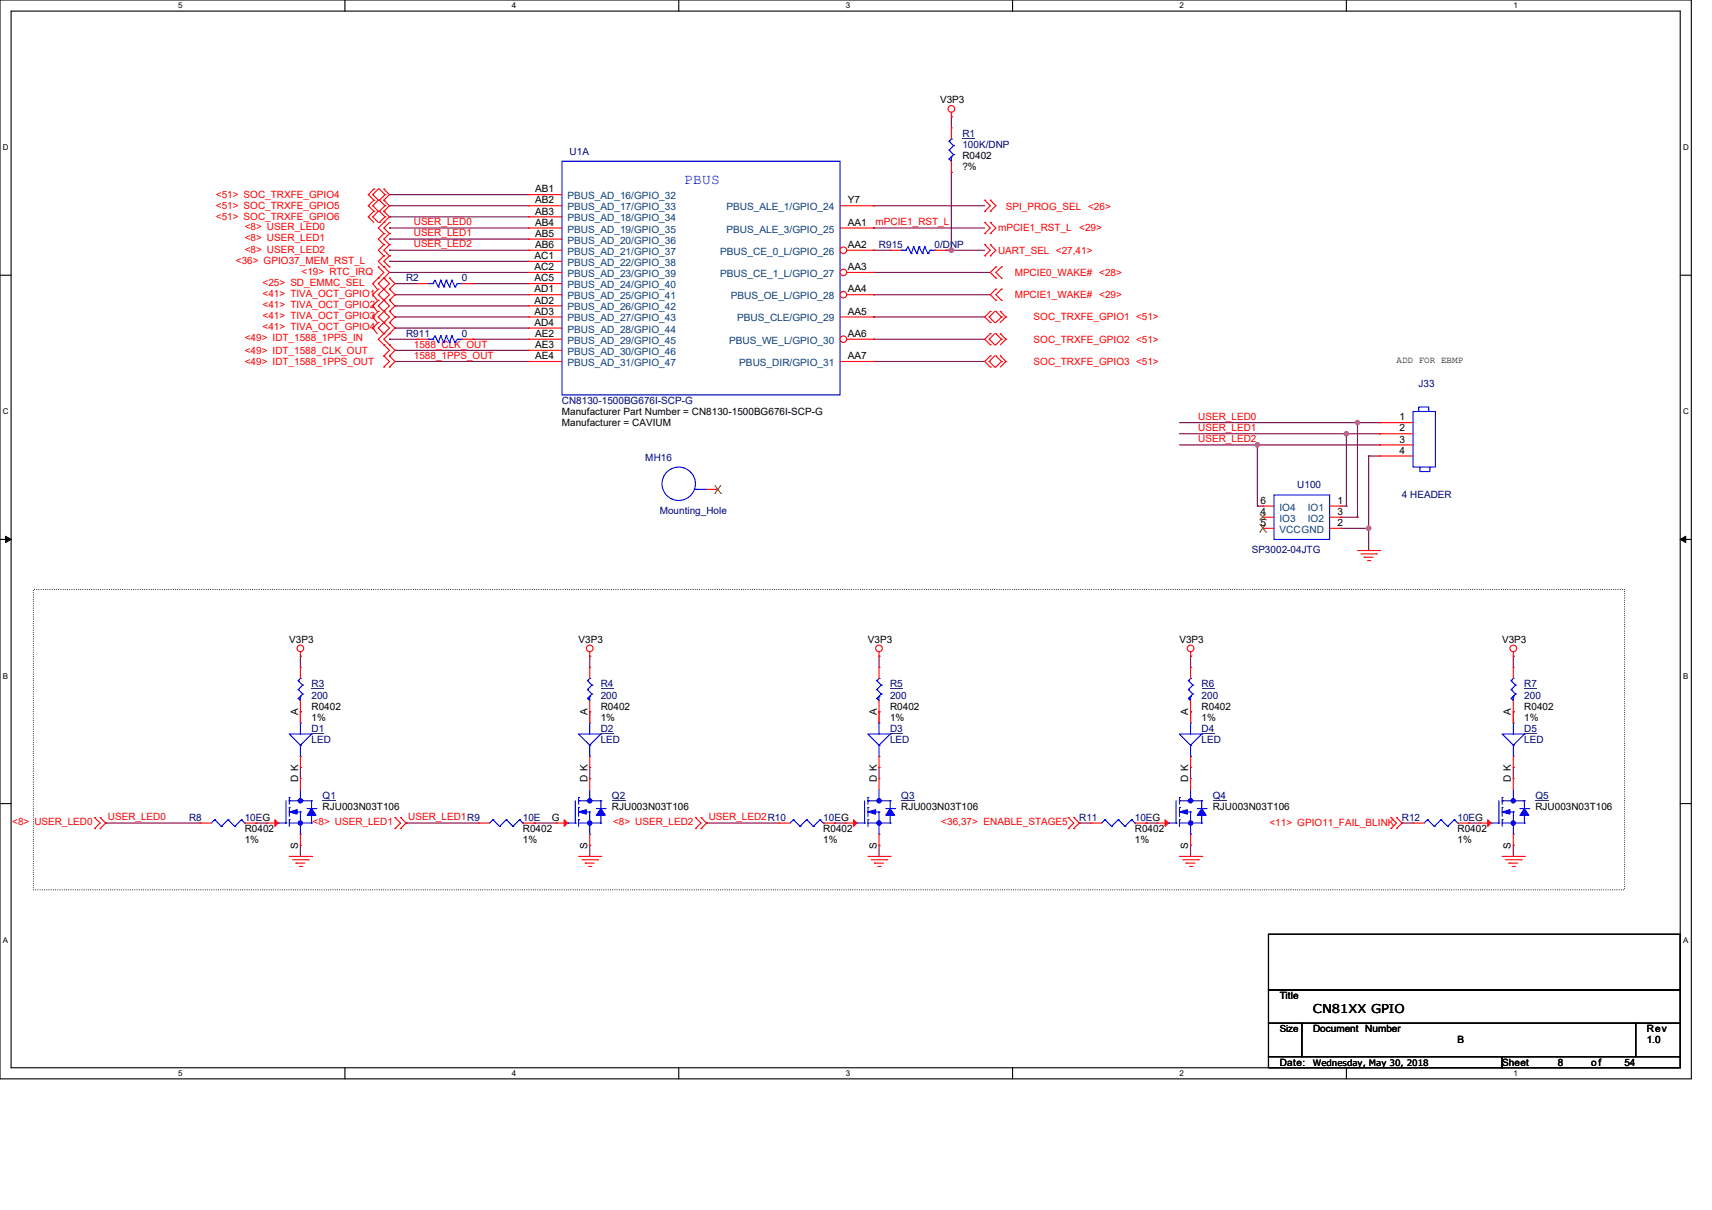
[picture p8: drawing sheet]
<svg xmlns="http://www.w3.org/2000/svg" width="297mm" height="210mm" viewBox="0 0 297 210" stroke-linecap="round" stroke-linejoin="round" font-family="sans-serif">
<defs><g id="words">
<text font-size="2.5" fill="#00f" x="118.7" y="31.9">PBUS</text>
<text font-size="2.1" x="227.8" y="175.9">CN81XX GPIO</text>
<g font-size="1.8">
<text x="51.7" y="124.1" transform="rotate(-90 51.7 124.1)">A</text>
<text x="101.9" y="124.1" transform="rotate(-90 101.9 124.1)">A</text>
<text x="152.1" y="124.1" transform="rotate(-90 152.1 124.1)">A</text>
<text x="206.1" y="124.1" transform="rotate(-90 206.1 124.1)">A</text>
<text x="262.1" y="124.1" transform="rotate(-90 262.1 124.1)">A</text>
<text x="51.7" y="135.7" transform="rotate(-90 51.7 135.7)">D K</text>
<text x="101.9" y="135.7" transform="rotate(-90 101.9 135.7)">D K</text>
<text x="152.1" y="135.7" transform="rotate(-90 152.1 135.7)">D K</text>
<text x="206.1" y="135.7" transform="rotate(-90 206.1 135.7)">D K</text>
<text x="262.1" y="135.7" transform="rotate(-90 262.1 135.7)">D K</text>
<text x="51.7" y="147.3" transform="rotate(-90 51.7 147.3)">S</text>
<text x="101.9" y="147.3" transform="rotate(-90 101.9 147.3)">S</text>
<text x="152.1" y="147.3" transform="rotate(-90 152.1 147.3)">S</text>
<text x="206.1" y="147.3" transform="rotate(-90 206.1 147.3)">S</text>
<text x="262.1" y="147.3" transform="rotate(-90 262.1 147.3)">S</text>
</g>
<g font-size="1.7">
<text x="163.1" y="18">V3P3</text>
<text x="167" y="27.6">R0402</text>
<text x="167" y="29.5">?%</text>
<text x="92.8" y="33.4">AB1</text>
<text x="92.8" y="35.3">AB2</text>
<text x="147.1" y="35.3">Y7</text>
<text x="92.8" y="37.2">AB3</text>
<text x="92.8" y="39.2">AB4</text>
<text x="92.8" y="41.1">AB5</text>
<text x="147.1" y="39.2">AA1</text>
<text x="92.7" y="45">AC1</text>
<text x="92.7" y="46.9">AC2</text>
<text x="92.8" y="43">AB6</text>
<text x="147.1" y="43">AA2</text>
<text x="147.1" y="46.9">AA3</text>
<text x="92.7" y="48.8">AC5</text>
<text x="92.7" y="50.8">AD1</text>
<text x="92.7" y="52.7">AD2</text>
<text x="147.1" y="50.8">AA4</text>
<text x="92.7" y="54.6">AD3</text>
<text x="92.7" y="56.5">AD4</text>
<text x="92.8" y="58.5">AE2</text>
<text x="147.1" y="58.5">AA6</text>
<text x="147.1" y="54.6">AA5</text>
<text x="92.8" y="60.4">AE3</text>
<text x="92.8" y="62.3">AE4</text>
<text x="147.1" y="62.3">AA7</text>
<text x="97.5" y="72">Manufacturer Part Number = CN8130-1500BG676I-SCP-G</text>
<text x="97.5" y="73.9">Manufacturer = CAVIUM</text>
<text x="242.8" y="73">1</text>
<text x="242.8" y="74.9">2</text>
<text x="242.8" y="76.8">3</text>
<text x="242.8" y="78.8">4</text>
<text x="218.7" y="89.4">4</text>
<text x="218.7" y="87.4">6</text>
<text x="232" y="87.4">1</text>
<text x="232" y="89.4">3</text>
<text x="218.7" y="91.3">5</text>
<text x="232" y="91.3">2</text>
<text x="50.2" y="111.6">V3P3</text>
<text x="100.4" y="111.6">V3P3</text>
<text x="150.6" y="111.6">V3P3</text>
<text x="204.6" y="111.6">V3P3</text>
<text x="260.6" y="111.6">V3P3</text>
<text x="54" y="123.2">R0402</text>
<text x="54" y="125.1">1%</text>
<text x="104.2" y="123.2">R0402</text>
<text x="104.2" y="125.1">1%</text>
<text x="154.4" y="123.2">R0402</text>
<text x="154.4" y="125.1">1%</text>
<text x="208.5" y="123.2">R0402</text>
<text x="208.5" y="125.1">1%</text>
<text x="264.4" y="123.2">R0402</text>
<text x="264.4" y="125.1">1%</text>
<text x="56" y="140.5">RJU003N03T106</text>
<text x="95.7" y="142.5">G</text>
<text x="106.2" y="140.5">RJU003N03T106</text>
<text x="156.3" y="140.5">RJU003N03T106</text>
<text x="210.4" y="140.5">RJU003N03T106</text>
<text x="266.4" y="140.5">RJU003N03T106</text>
<text x="42.5" y="144.4">R0402</text>
<text x="42.5" y="146.3">1%</text>
<text x="90.7" y="144.4">R0402</text>
<text x="90.7" y="146.3">1%</text>
<text x="142.8" y="144.4">R0402</text>
<text x="142.8" y="146.3">1%</text>
<text x="196.9" y="144.4">R0402</text>
<text x="196.9" y="146.3">1%</text>
<text x="252.9" y="144.4">R0402</text>
<text x="252.9" y="146.3">1%</text>
<text x="222" y="173.4">Title</text>
<text x="222" y="179.1">Size</text>
<text x="227.8" y="179.1">Document Number</text>
<text x="285.7" y="179.1">Rev</text>
<text x="222" y="184.9">Date:</text>
<text x="252.9" y="181.1">B</text>
<text x="260.6" y="184.9">Sheet</text>
<text x="270.2" y="184.9">8</text>
<text x="276" y="184.9">of</text>
<text x="281.8" y="184.9">54</text>
<text x="285.7" y="181.1">1.0</text>
</g>
<g font-size="1.7" fill="#000080">
<text x="167" y="23.7">R1</text>
<text x="98.8" y="26.8">U1A</text>
<text x="167" y="25.7">100K/DNP</text>
<text x="152.5" y="43.1">R915</text>
<text x="162.1" y="43.1">0/DNP</text>
<text x="70.4" y="48.8">R2</text>
<text x="80.1" y="48.8">0</text>
<text x="70.4" y="58.5">R911</text>
<text x="80.1" y="58.5">0</text>
<text x="97.5" y="70.1">CN8130-1500BG676I-SCP-G</text>
<text x="246.1" y="67.2">J33</text>
<text x="112" y="79.9">MH16</text>
<text x="114.5" y="89.2">Mounting_Hole</text>
<text x="225.1" y="84.8">U100</text>
<text x="243.2" y="86.5">4 HEADER</text>
<text x="217.2" y="95.9">SP3002-04JTG</text>
<text x="54" y="119.3">R3</text>
<text x="104.2" y="119.3">R4</text>
<text x="154.4" y="119.3">R5</text>
<text x="208.5" y="119.3">R6</text>
<text x="264.4" y="119.3">R7</text>
<text x="54" y="121.2">200</text>
<text x="104.2" y="121.2">200</text>
<text x="154.4" y="121.2">200</text>
<text x="208.5" y="121.2">200</text>
<text x="264.4" y="121.2">200</text>
<text x="54" y="127">D1</text>
<text x="54" y="129">LED</text>
<text x="104.2" y="127">D2</text>
<text x="104.2" y="129">LED</text>
<text x="154.4" y="127">D3</text>
<text x="154.4" y="129">LED</text>
<text x="208.5" y="127">D4</text>
<text x="208.5" y="129">LED</text>
<text x="264.4" y="127">D5</text>
<text x="264.4" y="129">LED</text>
<text x="32.8" y="142.5">R8</text>
<text x="42.5" y="142.5">10EG</text>
<text x="56" y="138.6">Q1</text>
<text x="90.7" y="142.5">10E</text>
<text x="106.2" y="138.6">Q2</text>
<text x="142.8" y="142.5">10EG</text>
<text x="156.3" y="138.6">Q3</text>
<text x="187.2" y="142.5">R11</text>
<text x="196.9" y="142.5">10EG</text>
<text x="210.4" y="138.6">Q4</text>
<text x="243.2" y="142.5">R12</text>
<text x="252.9" y="142.5">10EG</text>
<text x="266.4" y="138.6">Q5</text>
</g>
<g font-size="1.7" fill="#f00">
<text x="37.4" y="34.4">&lt;51&gt; SOC_TRXFE_GPIO4</text>
<text x="37.4" y="36.3">&lt;51&gt; SOC_TRXFE_GPIO5</text>
<text x="37.4" y="38.2">&lt;51&gt; SOC_TRXFE_GPIO6</text>
<text x="42.5" y="40">&lt;8&gt; USER_LED0</text>
<text x="42.5" y="41.9">&lt;8&gt; USER_LED1</text>
<text x="71.8" y="39.1">USER_LED0</text>
<text x="71.8" y="41">USER_LED1</text>
<text x="151.9" y="39.1">mPCIE1_RST_L</text>
<text x="173.1" y="40.2">mPCIE1_RST_L</text>
<text x="174.5" y="36.5">SPI_PROG_SEL &lt;26&gt;</text>
<text x="187.2" y="40.2">&lt;29&gt;</text>
<text x="40.9" y="45.8">&lt;36&gt; GPIO37_MEM_RST_L</text>
<text x="42.5" y="43.8">&lt;8&gt; USER_LED2</text>
<text x="52.3" y="47.7">&lt;19&gt; RTC_IRQ</text>
<text x="71.8" y="42.9">USER_LED2</text>
<text x="173.1" y="44">UART_SEL &lt;27,41&gt;</text>
<text x="176" y="47.9">MPCIE0_WAKE# &lt;28&gt;</text>
<text x="45.5" y="49.6">&lt;25&gt; SD_EMMC_SEL</text>
<text x="45.5" y="51.6">&lt;41&gt; TIVA_OCT_GPIO1</text>
<text x="45.5" y="53.5">&lt;41&gt; TIVA_OCT_GPIO2</text>
<text x="176" y="51.7">MPCIE1_WAKE# &lt;29&gt;</text>
<text x="42.5" y="59.3">&lt;49&gt; IDT_1588_1PPS_IN</text>
<text x="45.5" y="55.4">&lt;41&gt; TIVA_OCT_GPIO3</text>
<text x="45.5" y="57.3">&lt;41&gt; TIVA_OCT_GPIO4</text>
<text x="179.3" y="55.6">SOC_TRXFE_GPIO1 &lt;51&gt;</text>
<text x="179.3" y="59.5">SOC_TRXFE_GPIO2 &lt;51&gt;</text>
<text x="42.5" y="61.4">&lt;49&gt; IDT_1588_CLK_OUT</text>
<text x="42.5" y="63.3">&lt;49&gt; IDT_1588_1PPS_OUT</text>
<text x="71.8" y="60.3">1588_CLK_OUT</text>
<text x="71.8" y="62.3">1588_1PPS_OUT</text>
<text x="179.3" y="63.3">SOC_TRXFE_GPIO3 &lt;51&gt;</text>
<text x="207.9" y="72.9">USER_LED0</text>
<text x="207.9" y="74.8">USER_LED1</text>
<text x="207.9" y="76.7">USER_LED2</text>
<text x="2.1" y="143.2">&lt;8&gt;</text>
<text x="6" y="143.2">USER_LED0</text>
<text x="18.7" y="142.4">USER_LED0</text>
<text x="54.2" y="143.2">&lt;8&gt; USER_LED1</text>
<text x="70.8" y="142.4">USER_LED1R9</text>
<text x="106.4" y="143.2">&lt;8&gt; USER_LED2</text>
<text x="122.9" y="142.4">USER_LED2R10</text>
<text x="163.3" y="143.2">&lt;36,37&gt; ENABLE_STAGE5</text>
<text x="220.2" y="143.4">&lt;11&gt; GPIO11_FAIL_BLINK</text>
</g>
<g font-size="1.7" fill="#004080">
<text x="98.4" y="34.6">PBUS_AD_16/GPIO_32</text>
<text x="98.4" y="36.5">PBUS_AD_17/GPIO_33</text>
<text x="98.4" y="38.4">PBUS_AD_18/GPIO_34</text>
<text x="98.4" y="40.4">PBUS_AD_19/GPIO_35</text>
<text x="126" y="40.4">PBUS_ALE_3/GPIO_25</text>
<text x="126" y="36.5">PBUS_ALE_1/GPIO_24</text>
<text x="98.4" y="42.3">PBUS_AD_20/GPIO_36</text>
<text x="98.4" y="44.2">PBUS_AD_21/GPIO_37</text>
<text x="98.4" y="46.1">PBUS_AD_22/GPIO_38</text>
<text x="124.9" y="44.2">PBUS_CE_0_L/GPIO_26</text>
<text x="98.4" y="48.1">PBUS_AD_23/GPIO_39</text>
<text x="98.4" y="50">PBUS_AD_24/GPIO_40</text>
<text x="98.4" y="51.9">PBUS_AD_25/GPIO_41</text>
<text x="98.4" y="53.9">PBUS_AD_26/GPIO_42</text>
<text x="124.9" y="48.1">PBUS_CE_1_L/GPIO_27</text>
<text x="126.8" y="51.9">PBUS_OE_L/GPIO_28</text>
<text x="98.4" y="55.8">PBUS_AD_27/GPIO_43</text>
<text x="98.4" y="57.7">PBUS_AD_28/GPIO_44</text>
<text x="98.4" y="59.7">PBUS_AD_29/GPIO_45</text>
<text x="126.5" y="59.7">PBUS_WE_L/GPIO_30</text>
<text x="127.9" y="55.8">PBUS_CLE/GPIO_29</text>
<text x="98.4" y="61.6">PBUS_AD_30/GPIO_46</text>
<text x="98.4" y="63.5">PBUS_AD_31/GPIO_47</text>
<text x="128.2" y="63.5">PBUS_DIR/GPIO_31</text>
<text x="222" y="88.6">IO4</text>
<text x="226.9" y="88.6">IO1</text>
<text x="222" y="90.5">IO3</text>
<text x="222" y="92.5">VCCGND</text>
<text x="226.9" y="90.5">IO2</text>
</g>
<text font-size="1.6" x="242.3" y="63">ADD FOR EBMP</text>
<text font-size="1.5" x="227.8" y="184.9">Wednesday, May 30, 2018</text>
<g font-size="1.4">
<text x="30.9" y="1.4">5</text>
<text x="88.8" y="1.4">4</text>
<text x="146.7" y="1.4">3</text>
<text x="204.6" y="1.4">2</text>
<text x="262.6" y="1.4">1</text>
<text x=".5" y="26.1">D</text>
<text x="292" y="26.1">D</text>
<text x=".5" y="71.9">C</text>
<text x="292" y="71.9">C</text>
<text x=".5" y="117.8">B</text>
<text x="292" y="117.8">B</text>
<text x=".5" y="163.6">A</text>
<text x="292" y="163.6">A</text>
<text x="30.9" y="186.7">5</text>
<text x="88.8" y="186.7">4</text>
<text x="146.7" y="186.7">3</text>
<text x="204.6" y="186.7">2</text>
<text x="262.6" y="186.7">1</text>
</g>
</g></defs>
<path d="M0 0h293.4v187.2h-293.4zM1.9 1.9h289.6v183.4h-289.6z" fill="none" stroke="#000" stroke-width=".19"/>
<g fill="#fff">
<path d="M30.9 .2h.7v1.5h-.7z"/>
<path d="M30.9 185.5h.7v1.5h-.7z"/>
</g>
<path d="M59.8 0v1.9M59.8 185.3v1.9" fill="none" stroke="#000" stroke-width=".19"/>
<g fill="#fff">
<path d="M88.8 .2h.8v1.5h-.8z"/>
<path d="M88.8 185.5h.8v1.5h-.8z"/>
</g>
<path d="M117.8 0v1.9M117.8 185.3v1.9" fill="none" stroke="#000" stroke-width=".19"/>
<g fill="#fff">
<path d="M146.7 .2h.8v1.5h-.8z"/>
<path d="M146.7 185.5h.8v1.5h-.8z"/>
</g>
<path d="M175.7 0v1.9M175.7 185.3v1.9" fill="none" stroke="#000" stroke-width=".19"/>
<g fill="#fff">
<path d="M204.6 .2h.8v1.5h-.8z"/>
<path d="M204.6 185.5h.8v1.5h-.8z"/>
</g>
<path d="M233.6 0v1.9M233.6 185.3v1.9" fill="none" stroke="#000" stroke-width=".19"/>
<g fill="#fff">
<path d="M262.5 .2h.8v1.5h-.8z"/>
<path d="M262.5 185.5h.8v1.5h-.8z"/>
<path d="M.5 24.8h1v1.6h-1z"/>
<path d="M292 24.8h1v1.6h-1z"/>
<path d="M.5 70.7h1v1.5h-1z"/>
<path d="M292 70.7h1v1.5h-1z"/>
</g>
<path d="M0 47.8h1.9M291.5 47.8h1.9" fill="none" stroke="#000" stroke-width=".19"/>
<g fill="#fff">
<path d="M.5 116.5h.9v1.6h-.9z"/>
<path d="M292 116.5h.9v1.6h-.9z"/>
</g>
<path d="M0 93.6h1.9M291.5 93.6h1.9" fill="none" stroke="#000" stroke-width=".19"/>
<path d="M1 93.1l.9 .5-.9 .6zM291.5 93.6l.9-.5v1.1z" fill="#000" stroke="#000" stroke-width=".17"/>
<g fill="#fff">
<path d="M.5 162.4h.9v1.5h-.9z"/>
<path d="M292 162.4h.9v1.5h-.9z"/>
</g>
<path d="M0 139.5h1.9M291.5 139.5h1.9M220.1 162.1h71.4v9.7h-71.4zM220.1 171.8h71.4v5.8h-71.4zM220.1 177.6h5.7v5.8h-5.7zM225.8 177.6h58v5.8h-58zM283.8 177.6h7.7v5.8h-7.7zM220.1 183.4h40.5v1.9h-40.5zM260.6 183.4h30.9v1.9h-30.9z" fill="none" stroke="#000" stroke-width=".19"/>
<path d="M5.8 102.3h276v52.1h-276z" fill="none" stroke="#000" stroke-width=".19" stroke-dasharray="0 .4"/>
<g fill="none" stroke="#800040" stroke-width=".19">
<path d="M67.6 37.6h.1M67.6 35.7h.1M67.6 39.6h.1M67.6 33.8h.1M67.6 35.7h24.1M67.6 39.6h24.1M67.6 37.6h24.1M67.6 33.8h24.1M151.5 35.7h.1M151.5 39.6h.1M151.5 35.7h19.3M151.5 39.6h19.3"/>
<path d="M165 20.3h.1M165 29.9h.1M165 20.3v1.9M165 29.9v13.5M67.6 45.4h.1M67.6 47.3h.1M67.6 41.5h.1M67.6 43.4h.1M67.6 58.9h.1M67.6 43.4h24.1M67.6 47.3h24.1M67.6 45.4h24.1"/>
<path d="M67.6 58.9h4.8M67.6 41.5h24.1M68.5 49.2h.1M68.5 51.1h.1M68.5 53.1h.1M68.5 55h.1M68.5 56.9h.1M68.5 51.1h23.2M68.5 49.2h3.9M68.5 53.1h23.2M68.5 55h23.2M68.5 56.9h23.2"/>
<path d="M82 49.2h.1M82 58.9h.1M82 49.2h9.7M82 58.9h9.7M151.5 47.3h.1M151.5 51.1h.1M151.5 55h.1M151.5 58.9h.1M151.5 43.4h.1M151.5 43.4h2.9M151.5 47.3h20.3M151.5 51.1h20.3"/>
<path d="M151.5 55h19.3M151.5 58.9h19.3M164.1 43.4h.1M164.1 43.4h6.7M165 43.4h.1M68.5 60.8h.1M68.5 62.7h.1M68.5 60.8h23.2M68.5 62.7h23.2M151.5 62.7h.1M151.5 62.7h19.3M204.6 73.4h34.8"/>
<path d="M204.6 75.3h34.8M204.6 77.2h34.8M218.1 77.2h.1M218.1 77.2v10.6M233.6 75.3h.1M233.6 75.3v12.5M235.5 73.4h.1M235.5 73.4v16.4M237.4 79.1h.1M237.4 79.1h2M237.4 79.1v16.4M239.4 77.2h.1"/>
<path d="M239.4 73.4h.1M239.4 75.3h.1M218.1 87.8h.1M218.1 87.8h1M232.6 87.8h1M232.6 89.8h2.9M232.6 91.7h4.8M233.6 87.8h.1M235.5 89.8h.1M237.4 91.7h.1M237.4 95.5h.1M52.1 113.9h.1"/>
<path d="M52.1 113.9v1.9M102.3 113.9h.1M102.3 113.9v1.9M152.5 113.9h.1M152.5 113.9v1.9M206.5 113.9h.1M206.5 113.9v1.9M262.5 113.9h.1M262.5 113.9v1.9M52.1 133.2h.1M52.1 123.5h.1M52.1 123.5v2"/>
<path d="M52.1 133.2v1.9M102.3 133.2h.1M102.3 123.5h.1M102.3 123.5v2M102.3 133.2v1.9M152.5 133.2h.1M152.5 123.5h.1M152.5 123.5v2M152.5 133.2v1.9M206.5 133.2h.1M206.5 123.5h.1M206.5 123.5v2"/>
<path d="M206.5 133.2v1.9M262.5 133.2h.1M262.5 123.5h.1M262.5 123.5v2M262.5 133.2v1.9M18.3 142.8h.1M18.3 142.8h16.4M44.4 142.8h.1M44.4 142.8h1.9M52.1 146.7h.1M52.1 146.7v1.9M70.5 142.8h.1"/>
<path d="M70.5 142.8h12.5M92.7 142.8h.1M92.7 142.8h3.8M102.3 146.7h.1M102.3 146.7v1.9M122.6 142.8h.1M122.6 142.8h12.5M144.8 142.8h.1M144.8 142.8h1.9M152.5 146.7h.1M152.5 146.7v1.9M187.2 142.8h.1"/>
<path d="M187.2 142.8h2M198.8 142.8h.1M198.8 142.8h2M206.5 146.7h.1M206.5 146.7v1.9M243.2 142.8h.1M243.2 142.8h2M254.8 142.8h.1M254.8 142.8h1.9M262.5 146.7h.1M262.5 146.7v1.9"/>
</g>
<g fill="#f0f" stroke="#f0f" stroke-width=".19">
<circle cx="165" cy="43.4" r=".38"/>
<circle cx="235.5" cy="73.3" r=".38"/>
<circle cx="233.6" cy="75.3" r=".38"/>
<circle cx="218.1" cy="77.2" r=".38"/>
<circle cx="237.4" cy="91.7" r=".38"/>
</g>
<g fill="none" stroke="#f00" stroke-width=".19">
<path d="M165 19.5v.8M63.9 35.7h.1M63.9 33.8h.1M63.9 37.6h.1M63.9 35.7l1 1M63.9 33.8l1 .9M63.9 37.6l1 1M64.7 35.7h.1M64.7 33.8h.1M64.7 37.6h.1M64.7 35.7l.9 1M64.7 33.8l.9 .9"/>
<path d="M64.7 37.6l.9 1M64.9 34.7h.1M64.9 32.8h.1M64.9 36.7h.1M64.9 34.7l-1 1M64.9 32.8l-1 1M64.9 36.7l-1 .9M65.6 34.7h.1M65.6 32.8h.1M65.6 36.7h.1M65.6 34.7l-.9 1M65.6 32.8l-.9 1"/>
<path d="M65.6 36.7l-.9 .9M65.8 36.7h.1M65.8 34.7h.1M65.8 38.6h.1M65.8 34.7l1 1M65.8 32.8l1 1M65.8 36.7l1 .9M66.6 38.6h.1M66.6 34.7h.1M66.6 36.7h.1M66.6 32.8h.1M66.6 36.7l1 .9-2 2 1 .9"/>
<path d="M66.6 34.7l1 1-1 1M66.6 32.8l1 1-1 .9M66.8 35.7h.1M66.8 33.8h.1M66.8 37.6h.1M66.8 35.7l-1 1M66.8 33.8l-1 .9M66.8 37.6l-1 1M67.6 38.6h.1M67.6 38.6l-1 1 1 .9M165 20.3h.1M170.8 34.7h.1"/>
<path d="M170.8 36.7h.1M170.8 38.6h.1M170.8 34.7l1 1-1 1M170.8 38.6l1 1-1 .9M171.8 34.7h.1M171.8 36.7h.1M171.8 38.6h.1M171.8 38.6l1 1-1 .9M171.8 34.7l1 1-1 1M64.7 49.2h.1M64.7 51.1h.1M64.7 53.1h.1"/>
<path d="M64.7 55h.1M64.7 56.9h.1M64.7 49.2l.7 1M64.7 51.1l.7 1M64.7 53.1l.7 .9M64.7 55l.7 1M64.7 56.9l.7 1M65.6 49.2h.1M65.6 48.3h.1M65.6 51.1h.1M65.6 50.2h.1M65.6 53.1h.1"/>
<path d="M65.6 52.1h.1M65.6 55h.1M65.6 54h.1M65.6 56.9h.1M65.6 56h.1M65.6 46.3h.1M65.6 46.3l1 1-1 1M65.6 49.2l1 1M65.6 48.3l-.9 .9M65.6 54l-.9 1M65.6 51.1l2 2-1 .9M65.6 50.2l-.9 .9"/>
<path d="M65.6 56l-.9 .9M65.6 53.1l1 .9M65.6 52.1l-.9 1M65.6 55l1 1M65.6 56.9l1 1M66.6 44.4h.1M66.6 46.3h.1M66.6 48.3h.1M66.6 50.2h.1M66.6 52.1h.1M66.6 54h.1M66.6 56h.1"/>
<path d="M66.6 57.9h.1M66.6 59.8h.1M66.6 40.5h.1M66.6 42.5h.1M66.6 44.4l-1 1 1 .9M66.6 48.3l1 .9-1 1M66.6 46.3l1 1-2 1.9M66.6 50.2l1 .9-1 1M66.6 50.2l-1 .9M66.6 52.1l-1 1M66.6 54l1 1-1 1M66.6 54l-1 1"/>
<path d="M66.6 56l1 .9-2 2 1 .9M66.6 56l-1 .9M66.6 59.8l1 1-1 1M66.6 40.5l-1 1 1 1M66.6 42.5l-1 .9 1 1M67.6 44.4h.1M67.6 46.3h.1M67.6 50.2h.1M67.6 48.3h.1M67.6 52.1h.1M67.6 54h.1M67.6 56h.1"/>
<path d="M67.6 57.9h.1M67.6 59.8h.1M67.6 40.5h.1M67.6 42.5h.1M67.6 44.4l-1 1 1 .9M67.6 48.3l.9 .9-.9 1M67.6 50.2l.9 .9-.9 1M67.6 52.1l.9 1-.9 .9M67.6 54l.9 1-.9 1M67.6 56l.9 .9-.9 1M67.6 57.9l-1 1 1 .9M67.6 59.8l.9 1-.9 1"/>
<path d="M67.6 40.5l-1 1 1 1M67.6 42.5l-1 .9 1 1M170.8 44.4h.1M170.8 42.5h.1M170.8 40.5h.1M170.8 42.5l1 .9-1 1M171.6 55h.1M171.6 58.9h.1M171.6 55l1 1M171.6 58.9l1 .9M171.8 44.4h.1M171.8 42.5h.1"/>
<path d="M171.8 54h.1M171.8 56h.1M171.8 57.9h.1M171.8 59.8h.1M171.8 40.5h.1M171.8 42.5l1 .9-1 1M171.8 54l-1 1 1 1M171.8 57.9l-1 1 1 .9M172.6 56h.1M172.6 59.8h.1M172.6 54l-1 1M172.6 57.9l-1 1"/>
<path d="M172.8 46.3h.1M172.8 48.3h.1M172.8 50.2h.1M172.8 52.1h.1M172.8 54h.1M172.8 57.9h.1M172.8 46.3l-1 1 1 1M172.8 50.2l-1 .9 1 1M172.8 54l.9 1M172.8 57.9l.9 1M173.5 54h.1M173.5 57.9h.1"/>
<path d="M173.5 54l1 1M173.5 57.9l1 1M173.7 48.3h.1M173.7 46.3h.1M173.7 52.1h.1M173.7 50.2h.1M173.7 55h.1M173.7 58.9h.1M173.7 46.3l-.9 1 .9 1M173.7 50.2l-.9 .9 .9 1M173.7 55l-.9 1M173.7 58.9l-.9 .9"/>
<path d="M174.5 55h.1M174.5 58.9h.1M174.5 55l-1 1M174.5 58.9l-1 .9M66.6 61.8h.1M66.6 63.7h.1M66.6 61.8l1 .9-1 1M67.6 61.8h.1M67.6 63.7h.1M67.6 61.8l.9 .9-.9 1M171.6 62.7h.1M171.6 62.7l1 1"/>
<path d="M171.8 61.8h.1M171.8 63.7h.1M171.8 61.8l-1 .9 1 1M172.6 63.7h.1M172.6 61.8l-1 .9M172.8 61.8h.1M172.8 61.8l.9 .9M173.5 61.8h.1M173.5 61.8l1 .9M173.7 62.7h.1M173.7 62.7l-.9 1M174.5 62.7h.1"/>
<path d="M174.5 62.7l-1 1M122.6 84.9h1.9M124.5 84.9h.1M235.5 95.5h3.9M236.1 96.1h2.7M236.7 96.7h.1M236.7 96.7h1.5M237.2 97.3h.4M237.6 97.3h.1M238.8 96.1h.1M239.4 95.5h.1M52.1 113.9h.1"/>
<path d="M52.1 113.1v.8M102.3 113.9h.1M102.3 113.1v.8M152.5 113.9h.1M152.5 113.1v.8M206.5 113.9h.1M206.5 115.8h.1M206.5 113.1v.8M206.5 115.8v2M262.5 113.9h.1M262.5 115.8h.1M262.5 113.1v.8"/>
<path d="M262.5 115.8v2M206.5 123.5h.1M206.5 121.6v1.9M262.5 135.1h.1M262.5 123.5h.1M262.5 121.6v1.9M262.5 135.1v2M16.4 141.9h.1M16.4 143.8h.1M16.4 141.9l1 .9-1 1M17.4 143.8h.1M17.4 141.9h.1"/>
<path d="M17.4 141.9l.9 .9-.9 1M50.2 148.6h3.8M50.8 149.2h2.7M51.3 149.8h.1M51.3 149.8h1.6M51.9 150.4h.4M52.3 150.4h.1M53.5 149.2h.1M54 148.6h.1M68.5 141.9h.1M68.5 143.8h.1M68.5 141.9l1 .9-1 1"/>
<path d="M69.5 143.8h.1M69.5 141.9h.1M69.5 141.9l1 .9-1 1M83 142.8h.1M83 142.8h1.9M90.7 142.8h2M92.7 142.8h.1M100.4 148.6h3.8M101 149.2h2.7M101.5 149.8h.1M101.5 149.8h1.6M102.1 150.4h.4"/>
<path d="M102.5 150.4h.1M103.7 149.2h.1M104.2 148.6h.1M120.6 141.9h.1M120.6 143.8h.1M120.6 141.9l1 .9-1 1M121.6 143.8h.1M121.6 141.9h.1M121.6 141.9l1 .9-1 1M135.1 142.8h.1M135.1 142.8h2M142.8 142.8h2"/>
<path d="M144.8 142.8h.1M150.6 148.6h3.8M151.2 149.2h2.6M151.7 149.8h.1M151.7 149.8h1.6M152.3 150.4h.4M152.7 150.4h.1M153.8 149.2h.1M154.4 148.6h.1M185.3 141.9h.1M185.3 143.8h.1M185.3 141.9l1 .9-1 1"/>
<path d="M186.3 143.8h.1M186.3 141.9h.1M186.3 141.9l.9 .9-.9 1M189.2 142.8h.1M189.2 142.8h1.9M196.9 142.8h1.9M198.8 142.8h.1M204.6 148.6h3.9M205.2 149.2h2.7M205.8 149.8h.1M205.8 149.8h1.5M206.4 150.4h.3"/>
<path d="M206.7 150.4h.1M207.9 149.2h.1M208.5 148.6h.1M241.3 141.9h.1M241.3 143.8h.1M241.3 141.9l1 .9-1 1M242.3 143.8h.1M242.3 141.9h.1M242.3 141.9l.9 .9-.9 1M256.7 142.8h.1M256.7 142.8h2M260.6 148.6h3.9"/>
<path d="M261.2 149.2h2.7M261.8 149.8h.1M261.8 149.8h1.5M262.3 150.4h.4M262.5 146.7h.1M262.5 144.8v1.9M262.7 150.4h.1M263.9 149.2h.1M264.5 148.6h.1"/>
<circle cx="165" cy="18.9" r=".58"/>
<circle cx="52.1" cy="112.5" r=".57"/>
<circle cx="102.3" cy="112.5" r=".57"/>
<circle cx="152.5" cy="112.5" r=".57"/>
<circle cx="206.5" cy="112.5" r=".57"/>
<circle cx="262.5" cy="112.5" r=".57"/>
</g>
<g fill="none" stroke="#00f" stroke-width=".19">
<path d="M97.5 28h48.2v40.5h-48.2zM120.6 84.9h.1M120.6 84.9h2M206.2 119.7h.1M206.2 118.1h.1M206.2 119.7l.7 .7M206.2 118.1l.7 .8M206.5 117.8h.1M206.5 117.8l-.3 .3M206.9 118.9h.1M206.9 118.9l-.7 .8M262.1 119.7h.1"/>
<path d="M262.1 118.1h.1M262.1 119.7l.8 .7M262.1 118.1l.8 .8M262.5 117.8h.1M262.5 117.8l-.4 .3M262.9 118.9h.1M262.9 118.9l-.8 .8M206.2 121.2h.1M206.5 120.8h.1M206.5 120.8v.8l-.3-.4M206.9 120.4h.1M206.9 120.4l-.7 .8"/>
<path d="M260 139v3.8M260.6 138.4h.1M260.6 139h.1M260.6 138.4v1.2M260.6 139h3.9M262.1 121.2h.1M262.5 139h.1M262.5 120.8h.1M262.5 120.8v.8l-.4-.4M262.5 137.1v1.9M262.9 120.4h.1M262.9 120.4l-.8 .8"/>
<path d="M264.5 139h.1M264.5 139v3.8M85.5 142.3h.1M85.5 142.3l-.6 .5M85.5 142.3l1.2 1.1M86.7 143.4h.1M87.8 142.3h.1M87.8 142.3l-1.1 1.1M87.8 142.3l1.2 1.1M89 143.4h.1M90.1 142.3h.1M90.1 142.3l-1.1 1.1"/>
<path d="M90.1 142.3l.6 .5M90.7 142.8h.1M137.6 142.3h.1M137.6 142.3l-.5 .5M137.6 142.3l1.2 1.1M138.8 143.4h.1M140 142.3h.1M140 142.3l-1.2 1.1M140 142.3l1.1 1.1M141.1 143.4h.1M142.3 142.3h.1M142.3 142.3l-1.2 1.1"/>
<path d="M142.3 142.3l.5 .5M142.8 142.8h.1M191.7 142.3h.1M191.7 142.3l-.6 .5M191.7 142.3l1.1 1.1M192.8 143.4h.1M194 142.3h.1M194 142.3l-1.2 1.1M194 142.3l1.2 1.1M195.2 143.4h.1M196.3 142.3h.1M196.3 142.3l-1.1 1.1"/>
<path d="M196.3 142.3l.6 .5M196.9 142.8h.1M258.7 142.8h.1M258.7 142.8h1.3M260 142.8h.1M260.6 142.3h.1M260.6 140.1h.1M260.6 142.8h3.9M260.6 140.1v1.6M260.6 142.3v1.1M260.6 140.9h1.9M262.5 144.8h.1"/>
<path d="M262.5 140.9h.1M262.5 140.9v3.9M263.7 140.3h1.5M264.5 142.8h.1M264.5 140.9h.1M265.2 140.3h.1"/>
<circle cx="117.7" cy="84" r="2.89"/>
</g>
<path d="M208.5 119.5h2.2M264.5 119.5h2.2M266.4 138.9h2.3" fill="none" stroke="#000080" stroke-width=".17"/>
<path d="M124 85.6h.1M124 84.2l1.1 1.4M125.1 85.6h.1M125.1 84.2l-1.1 1.4" fill="none" stroke="#804000" stroke-width=".17"/>
<g fill="#00f" stroke="#00f" stroke-width=".19">
<path d="M264.5 140.3l.7 1.2h-1.5z"/>
<path d="M260.6 140.9l1.3-.4v.8z"/>
<circle cx="262.5" cy="139" r=".38"/>
<circle cx="262.5" cy="142.8" r=".38"/>
</g>
<path d="M258.1 142.3l.6 .5-.6 .6z" fill="#f00" stroke="#f00" stroke-width=".19"/>
<circle cx="146.3" cy="43.4" r=".57" fill="#fff" stroke="#f00" stroke-width=".19"/>
<path d="M146.9 43.4h4.6M151.5 43.4h.1" fill="none" stroke="#f00" stroke-width=".19"/>
<circle cx="146.3" cy="47.3" r=".57" fill="#fff" stroke="#f00" stroke-width=".19"/>
<path d="M145.7 39.6h5.8M151.5 39.6h.1M146.9 47.3h4.6M151.5 47.3h.1" fill="none" stroke="#f00" stroke-width=".19"/>
<circle cx="146.3" cy="51.1" r=".57" fill="#fff" stroke="#f00" stroke-width=".19"/>
<path d="M146.9 51.1h4.6M151.5 51.1h.1" fill="none" stroke="#f00" stroke-width=".19"/>
<circle cx="146.3" cy="58.9" r=".57" fill="#fff" stroke="#f00" stroke-width=".19"/>
<g fill="none" stroke="#f00" stroke-width=".19">
<path d="M91.7 33.8h.1M91.7 35.7h.1M91.7 37.6h.1M91.7 39.6h.1M91.7 33.8h5.8M91.7 35.7h5.8M91.7 37.6h5.8M91.7 39.6h5.8M145.7 35.7h5.8M151.5 35.7h.1M165 29.9h.1M165 22.2h.1"/>
<path d="M165 22.2v1.9M165 28v1.9M72.4 58.9h.1M72.4 49.2h.1M72.4 58.9h1.9M72.4 49.2h1.9M80.1 58.9h1.9M80.1 49.2h1.9M82 58.9h.1M82 49.2h.1M91.7 41.5h.1M91.7 43.4h.1"/>
<path d="M91.7 45.4h.1M91.7 47.3h.1M91.7 49.2h.1M91.7 51.1h.1M91.7 53.1h.1M91.7 55h.1M91.7 56.9h.1M91.7 58.9h.1M91.7 58.9h5.8M91.7 55h5.8M91.7 41.5h5.8M91.7 43.4h5.8"/>
<path d="M91.7 45.4h5.8M91.7 47.3h5.8M91.7 49.2h5.8M91.7 51.1h5.8M91.7 53.1h5.8M91.7 56.9h5.8M145.7 55h5.8M146.9 58.9h4.6M151.5 58.9h.1M151.5 55h.1M154.4 43.4h.1M154.4 43.4h2"/>
<path d="M162.1 43.4h2M164.1 43.4h.1M91.7 60.8h.1M91.7 62.7h.1M91.7 62.7h5.8M91.7 60.8h5.8M145.7 62.7h5.8M151.5 62.7h.1M239.4 73.4h.1M239.4 75.3h.1M239.4 77.2h.1M239.4 79.1h.1"/>
<path d="M239.4 73.4h5.8M239.4 75.3h5.8M239.4 77.2h5.8M239.4 79.1h5.8M219.1 89.8h.1M219.1 91.7h.1M219.1 87.8h.1M219.1 87.8h1.9M219.1 91.7h1.9M219.1 89.8h1.9M230.7 87.8h1.9M230.7 91.7h1.9"/>
<path d="M230.7 89.8h1.9M232.6 87.8h.1M232.6 91.7h.1M232.6 89.8h.1M52.1 115.8h.1M52.1 115.8v2M102.3 115.8h.1M102.3 115.8v2M152.5 115.8h.1M152.5 115.8v2M52.1 123.5h.1M52.1 133.2h.1"/>
<path d="M52.1 135.1h.1M52.1 121.6v3.9M52.1 131.3v1.9M52.1 135.1v2M102.3 123.5h.1M102.3 133.2h.1M102.3 135.1h.1M102.3 121.6v3.9M102.3 131.3v1.9M102.3 135.1v2M152.5 123.5h.1M152.5 133.2h.1"/>
<path d="M152.5 135.1h.1M152.5 121.6v3.9M152.5 131.3v1.9M152.5 135.1v2M206.5 123.5h.1M206.5 133.2h.1M206.5 135.1h.1M206.5 123.5v2M206.5 131.3v1.9M206.5 135.1v2M262.5 123.5h.1M262.5 133.2h.1"/>
<path d="M262.5 123.5v2M262.5 131.3v1.9M34.7 142.8h.1M34.7 142.8h2M42.5 142.8h1.9M44.4 142.8h.1M46.3 142.8h.1M46.3 142.8h2M52.1 146.7h.1M52.1 144.8v1.9M96.5 142.8h.1M96.5 142.8h1.9"/>
<path d="M102.3 146.7h.1M102.3 144.8v1.9M146.7 142.8h.1M146.7 142.8h1.9M152.5 146.7h.1M152.5 144.8v1.9M200.8 142.8h.1M200.8 142.8h1.9M206.5 146.7h.1M206.5 144.8v1.9M245.2 142.8h.1M245.2 142.8h1.9"/>
<path d="M252.9 142.8h1.9M254.8 142.8h.1"/>
</g>
<g fill="none" stroke="#00f" stroke-width=".19">
<path d="M164.7 27.6h.1M164.7 26.1h.1M164.7 24.5h.1M164.7 26.1l.7 .7M164.7 24.5l.7 .8M165 24.1h.1M165 27.2h.1M165 27.2v.8l-.3-.4M165 24.1l-.3 .4M165.4 26.8h.1M165.4 25.3h.1M165.4 26.8l-.7 .8"/>
<path d="M165.4 25.3l-.7 .8M74.3 58.9h.1M74.3 49.2h.1M74.3 58.9h.8M74.3 49.2h.8M75.1 58.9h.1M75.1 49.2h.1M75.1 58.9l.4-.6 .6 1.2M75.1 49.2l.4-.6 .6 1.2M76.1 59.5h.1M76.1 49.8h.1M76.4 58.3h.1"/>
<path d="M76.4 48.6h.1M76.4 58.3l.6 1.2M76.4 58.3l-.3 1.2M76.4 48.6l.6 1.2M76.4 48.6l-.3 1.2M77 59.5h.1M77 49.8h.1M77.4 58.3h.1M77.4 48.6h.1M77.4 58.3l.6 1.2M77.4 58.3l-.4 1.2M77.4 48.6l.6 1.2"/>
<path d="M77.4 48.6l-.4 1.2M78 59.5h.1M78 49.8h.1M78.4 58.3h.1M78.4 48.6h.1M78.4 58.3l-.4 1.2M78.4 58.3l.6 1.2M78.4 48.6l-.4 1.2M78.4 48.6l.6 1.2M79 59.5h.1M79 49.8h.1M79.3 58.9h.1"/>
<path d="M79.3 49.2h.1M79.3 58.9l-.3 .6M79.3 58.9h.8M79.3 49.2l-.3 .6M79.3 49.2h.8M80.1 58.9h.1M80.1 49.2h.1M156.4 43.4h.1M156.4 43.4h.7M157.1 43.4h.1M157.1 43.4l.4-.5 .6 1.1M158.1 44h.1"/>
<path d="M158.5 42.9h.1M158.5 42.9l.6 1.1M158.5 42.9l-.4 1.1M159.1 44h.1M159.4 42.9h.1M159.4 42.9l.6 1.1M159.4 42.9l-.3 1.1M160 44h.1M160.4 42.9h.1M160.4 42.9l-.4 1.1M160.4 42.9l.6 1.1M161 44h.1"/>
<path d="M161.4 43.4h.1M161.4 43.4l-.4 .6M161.4 43.4h.7M162.1 43.4h.1M245.2 71.4h3.8v9.7h-3.8zM246.1 71.4v-.8h1.8v.8M221 85.9h9.7v7.7h-9.7zM246.3 81.1v.7h1.8v-.7M51.7 119.7h.1M51.7 118.1h.1M51.7 119.7l.8 .7M51.7 118.1l.8 .8"/>
<path d="M52.1 117.8h.1M52.1 117.8l-.4 .3M52.5 118.9h.1M52.5 118.9l-.8 .8M101.9 119.7h.1M101.9 118.1h.1M101.9 119.7l.8 .7M101.9 118.1l.8 .8M102.3 117.8h.1M102.3 117.8l-.4 .3M102.7 118.9h.1M102.7 118.9l-.8 .8"/>
<path d="M152.1 119.7h.1M152.1 118.1h.1M152.1 119.7l.8 .7M152.1 118.1l.8 .8M152.5 117.8h.1M152.5 117.8l-.4 .3M152.9 118.9h.1M152.9 118.9l-.8 .8M49.6 139v3.8M50.2 138.4h.1M50.2 139h.1M50.2 138.4v1.2"/>
<path d="M50.2 139h3.8M51.7 121.2h.1M52.1 131.3h.1M52.1 125.5h.1M52.1 129.3h.1M52.1 139h.1M52.1 120.8h.1M52.1 120.8v.8l-.4-.4M52.1 125.5v1.9M52.1 129.3v2M52.1 137.1v1.9M52.5 120.4h.1"/>
<path d="M52.5 120.4l-.8 .8M54 127.4h.1M54 139h.1M54 127.4h-3.8l1.9 1.9M54 127.4l-1.9 1.9M54 139v3.8M99.8 139v3.8M100.4 138.4h.1M100.4 139h.1M100.4 139h3.8M100.4 138.4v1.2M101.9 121.2h.1"/>
<path d="M102.3 120.8h.1M102.3 131.3h.1M102.3 125.5h.1M102.3 129.3h.1M102.3 139h.1M102.3 120.8v.8l-.4-.4M102.3 125.5v1.9M102.3 129.3v2M102.3 137.1v1.9M102.7 120.4h.1M102.7 120.4l-.8 .8M104.2 127.4h.1"/>
<path d="M104.2 139h.1M104.2 127.4h-3.8l1.9 1.9M104.2 127.4l-1.9 1.9M104.2 139v3.8M150 139v3.8M150.6 138.4h.1M150.6 139h.1M150.6 139h3.8M150.6 138.4v1.2M152.1 121.2h.1M152.5 131.3h.1M152.5 125.5h.1"/>
<path d="M152.5 129.3h.1M152.5 120.8h.1M152.5 139h.1M152.5 120.8v.8l-.4-.4M152.5 125.5v1.9M152.5 129.3v2M152.5 137.1v1.9M152.9 120.4h.1M152.9 120.4l-.8 .8M154.4 127.4h.1M154.4 139h.1M154.4 127.4h-3.8l1.9 1.9"/>
<path d="M154.4 127.4l-1.9 1.9M154.4 139v3.8M204 139v3.8M204.6 138.4h.1M204.6 139h.1M204.6 139h3.9M204.6 138.4v1.2M206.5 131.3h.1M206.5 125.5h.1M206.5 129.3h.1M206.5 139h.1M206.5 125.5v1.9"/>
<path d="M206.5 129.3v2M206.5 137.1v1.9M208.5 127.4h.1M208.5 139h.1M208.5 127.4h-3.9l1.9 1.9M208.5 127.4l-2 1.9M208.5 139v3.8M262.5 131.3h.1M262.5 125.5h.1M262.5 129.3h.1M262.5 125.5v1.9M262.5 129.3v2"/>
<path d="M264.5 127.4h.1M264.5 127.4h-3.9l1.9 1.9M264.5 127.4l-2 1.9M37.3 142.3h.1M37.3 142.3l-.6 .5M37.3 142.3l1.1 1.1M38.4 143.4h.1M39.6 142.3h.1M39.6 142.3l-1.2 1.1M39.6 142.3l1.1 1.1M40.7 143.4h.1M41.9 142.3h.1"/>
<path d="M41.9 142.3l-1.2 1.1M41.9 142.3l.6 .5M42.5 142.8h.1M48.3 142.8h.1M48.3 142.8h1.3M49.6 142.8h.1M50.2 142.3h.1M50.2 140.1h.1M50.2 142.8h3.8M50.2 140.1v1.6M50.2 142.3v1.1M50.2 140.9h1.9"/>
<path d="M52.1 144.8h.1M52.1 140.9h.1M52.1 140.9v3.9M53.3 140.3h1.5M54 142.8h.1M54 140.9h.1M54.8 140.3h.1M98.4 142.8h.1M98.4 142.8h1.4M99.8 142.8h.1M100.4 142.3h.1M100.4 140.1h.1"/>
<path d="M100.4 142.8h3.8M100.4 140.9h1.9M100.4 140.1v1.6M100.4 142.3v1.1M102.3 144.8h.1M102.3 140.9h.1M102.3 140.9v3.9M103.5 140.3h1.5M104.2 142.8h.1M104.2 140.9h.1M105 140.3h.1M148.6 142.8h.1"/>
<path d="M148.6 142.8h1.4M150 142.8h.1M150.6 142.3h.1M150.6 140.1h.1M150.6 142.8h3.8M150.6 140.9h1.9M150.6 140.1v1.6M150.6 142.3v1.1M152.5 144.8h.1M152.5 140.9h.1M152.5 140.9v3.9M153.7 140.3h1.5"/>
<path d="M154.4 142.8h.1M154.4 140.9h.1M155.2 140.3h.1M202.7 142.8h.1M202.7 142.8h1.3M204 142.8h.1M204.6 142.3h.1M204.6 140.1h.1M204.6 142.8h3.9M204.6 140.9h1.9M204.6 140.1v1.6M204.6 142.3v1.1"/>
<path d="M206.5 144.8h.1M206.5 140.9h.1M206.5 140.9v3.9M207.7 140.3h1.6M208.5 142.8h.1M208.5 140.9h.1M209.3 140.3h.1M247.7 142.3h.1M247.7 142.3l-.6 .5M247.7 142.3l1.1 1.1M248.8 143.4h.1M250 142.3h.1"/>
<path d="M250 142.3l-1.2 1.1M250 142.3l1.1 1.1M251.1 143.4h.1M252.3 142.3h.1M252.3 142.3l-1.2 1.1M252.3 142.3l.6 .5M252.9 142.8h.1"/>
</g>
<g fill="none" stroke="#000080" stroke-width=".17">
<path d="M167 24h2.2M54 119.5h2.3M104.2 119.5h2.2M154.4 119.5h2.2M54 127.3h2.3M56 138.9h2.3M104.2 127.3h2.2M106.2 138.9h2.3M154.4 127.3h2.2M156.4 138.9h2.3M208.5 127.3h2.2M210.4 138.9h2.3"/>
<path d="M264.5 127.3h2.2"/>
</g>
<path d="M218.5 90.2h.1M218.5 92.3h.1M218.5 89.2l1.1 1M218.5 90.9l1.1 1.4M219.6 90.2h.1M219.6 92.3h.1M219.6 89.2l-1.1 1M219.6 90.9l-1.1 1.4" fill="none" stroke="#804000" stroke-width=".17"/>
<g fill="#00f" stroke="#00f" stroke-width=".19">
<path d="M54 140.3l.8 1.2h-1.5z"/>
<path d="M50.2 140.9l1.3-.4v.8z"/>
<path d="M104.2 140.3l.8 1.2h-1.5z"/>
<path d="M100.4 140.9l1.3-.4v.8z"/>
<path d="M154.4 140.3l.8 1.2h-1.5z"/>
<path d="M150.6 140.9l1.3-.4v.8z"/>
<path d="M208.5 140.3l.8 1.2h-1.6z"/>
<path d="M204.6 140.9l1.4-.4v.8z"/>
<circle cx="52.1" cy="139" r=".38"/>
<circle cx="52.1" cy="142.8" r=".38"/>
<circle cx="102.3" cy="139" r=".38"/>
<circle cx="102.3" cy="142.8" r=".38"/>
<circle cx="152.5" cy="139" r=".38"/>
<circle cx="152.5" cy="142.8" r=".38"/>
<circle cx="206.5" cy="139" r=".38"/>
<circle cx="206.5" cy="142.8" r=".38"/>
</g>
<g fill="#f00" stroke="#f00" stroke-width=".19">
<path d="M47.7 142.3l.6 .5-.6 .6z"/>
<path d="M97.9 142.3l.5 .5-.5 .6z"/>
<path d="M148.1 142.3l.5 .5-.5 .6z"/>
<path d="M202.1 142.3l.6 .5-.6 .6z"/>
</g>
<g fill="#f0f" stroke="#f0f" stroke-width=".19">
<circle cx="165" cy="43.4" r=".38"/>
<circle cx="235.5" cy="73.3" r=".38"/>
<circle cx="233.6" cy="75.3" r=".38"/>
<circle cx="218.1" cy="77.2" r=".38"/>
<circle cx="237.4" cy="91.7" r=".38"/>
</g>
<use href="#words"/>
</svg>
